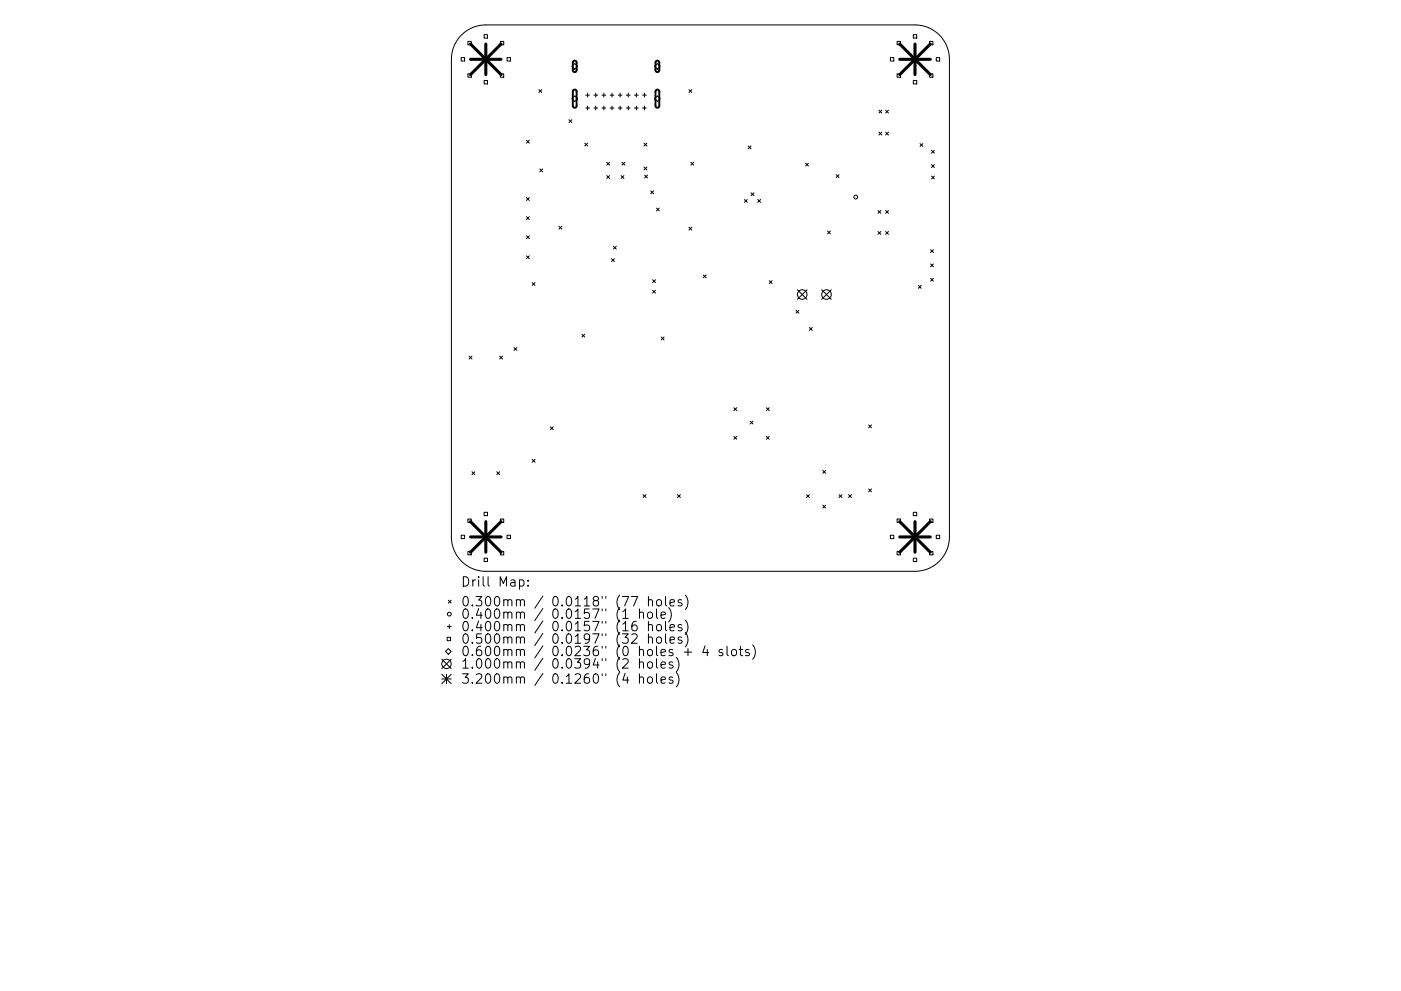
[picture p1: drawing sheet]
<svg xmlns="http://www.w3.org/2000/svg" width="297mm" height="210mm" viewBox="0 0 297 210" stroke-linecap="round" stroke-linejoin="round" font-family="sans-serif">
<defs><g id="words">
<g font-size="2.8">
<text x="97.7" y="124.5">Drill Map:</text>
<text x="97.7" y="128.7">0.300mm / 0.0118&quot; (77 holes)</text>
<text x="97.7" y="131.3">0.400mm / 0.0157&quot; (1 hole)</text>
<text x="97.7" y="133.9">0.400mm / 0.0157&quot; (16 holes)</text>
<text x="97.7" y="136.6">0.500mm / 0.0197&quot; (32 holes)</text>
<text x="97.7" y="139.2">0.600mm / 0.0236&quot; (0 holes + 4 slots)</text>
<text x="97.7" y="141.9">1.000mm / 0.0394&quot; (2 holes)</text>
<text x="97.7" y="145.1">3.200mm / 0.1260&quot; (4 holes)</text>
</g>
</g></defs>
<g fill="none" stroke="#000" stroke-width=".21">
<path d="M97.8 12.2h.7v.7h-.7zM97.8 7.4a7.3 7.3 0 0 1 5.2-2.1h91a7.3 7.3 0 0 1 7.3 7.3v101.3a7.3 7.3 0 0 1-7.3 7.3h-91a7.3 7.3 0 0 1-7.3-7.3v-101.3a7.3 7.3 0 0 1 2.1-5.2zM99.2 8.8h.7v.7h-.7zM99.2 15.7h.7v.7h-.7zM102.6 7.4h.8v.7h-.8zM102.6 17.1h.8v.7h-.8zM106.1 8.8h.7v.7h-.7zM106.1 15.7h.7v.7h-.7zM107.5 12.2h.7v.7h-.7zM114.2 19l.7 .6M114.9 19l-.7 .6M121.2 14.1l.7-.6 .6 .6-.6 .6z"/>
<path d="M124.6 19.8v.8M126.3 19.8v.8M128 19.8v.8M129.8 19.8v.8M131.5 19.8v.8M133.2 19.8v.8M134.9 19.8v.8M136.6 19.8v.8M138.8 14.1l.6-.6 .6 .6-.6 .6zM146.1 19l.6 .6M146.7 19l-.6 .6M188.8 12.2h.7v.7h-.7z"/>
<path d="M190.2 8.8h.7v.7h-.7zM190.2 15.7h.7v.7h-.7zM193.6 7.4h.8v.7h-.8zM193.6 17.1h.8v.7h-.8zM197.1 8.8h.7v.7h-.7zM197.1 15.7h.7v.7h-.7zM198.5 12.2h.7v.7h-.7zM111.6 29.8l.6 .6M112.2 29.8l-.6 .6M114.5 35.8l.6 .6M115.1 35.8l-.6 .6M120.6 25.4l.6 .6"/>
<path d="M121.2 20.9l.7-.6 .6 .6-.6 .6zM121.2 25.4l-.6 .6M124 30.4l.6 .6M124.2 20.2h.8M124.2 22.9h.8M124.6 30.4l-.6 .6M124.6 22.5v.8M125.9 20.2h.8M125.9 22.9h.8M126.3 22.5v.8M127.6 20.2h.8M127.6 22.9h.8"/>
<path d="M128 22.5v.8M128.6 34.4l.6 .6M128.6 37.3l.6 .6M129.2 37.3l-.6 .6M129.2 34.4l-.6 .6M129.3 20.2h.9M129.3 22.9h.9M129.8 22.5v.8M131.1 20.2h.8M131.1 22.9h.8M131.5 22.5v.8M131.7 37.3l.6 .6"/>
<path d="M131.9 34.4l.6 .6M132.3 37.3l-.6 .6M132.5 34.4l-.6 .6M132.8 20.2h.8M132.8 22.9h.8M133.2 22.5v.8M134.5 20.2h.8M134.5 22.9h.8M134.9 22.5v.8M136.2 20.2h.9M136.2 22.9h.9M136.5 30.4l.7 .6"/>
<path d="M136.5 35.4l.7 .6M136.6 22.5v.8M136.7 37.2l.6 .6M137.2 30.4l-.7 .6M137.2 35.4l-.7 .6M137.3 37.2l-.6 .6M138.8 20.9l.6-.6 .6 .6-.6 .6zM146.5 34.4l.6 .6M147.1 34.4l-.6 .6M158.6 31l.6 .6M159.2 31l-.6 .6M170.8 34.6l.6 .6"/>
<path d="M171.4 34.6l-.6 .6M177.3 37.1l.6 .6M177.9 37.1l-.6 .6M186.3 23.4l.7 .6M186.3 28l.7 .6M187 23.4l-.7 .6M187 28l-.7 .6M187.8 23.4l.6 .6M187.8 28l.6 .6M188.4 23.4l-.6 .6M188.4 28l-.6 .6M195.1 30.5l.6 .6"/>
<path d="M195.7 30.5l-.6 .6M197.5 31.9l.6 .6M197.5 34.9l.6 .6M197.5 37.4l.6 .6M198.1 34.9l-.6 .6M198.1 31.9l-.6 .6M198.1 37.4l-.6 .6M111.6 41.9l.6 .6M111.6 46l.6 .6M111.6 50l.6 .6M111.6 54.3l.6 .6M112.2 41.9l-.6 .6"/>
<path d="M112.2 46l-.6 .6M112.2 50l-.6 .6M112.2 54.3l-.6 .6M112.8 60l.6 .6M113.4 60l-.6 .6M118.5 48l.6 .6M119.1 48l-.6 .6M129.7 54.9l.6 .6M130.1 52.3l.6 .6M130.3 54.9l-.6 .6M130.7 52.3l-.6 .6M138 40.5l.6 .6"/>
<path d="M138.4 59.3l.6 .7M138.6 40.5l-.6 .6M139 59.3l-.6 .7M139.2 44.1l.6 .7M139.8 44.1l-.6 .7M146.1 48.2l.6 .6M146.7 48.2l-.6 .6M149.1 58.3l.6 .6M149.7 58.3l-.6 .6M157.8 42.3l.6 .6M158.4 42.3l-.6 .6M159.2 40.9l.7 .6"/>
<path d="M159.9 40.9l-.7 .6M160.7 42.3l.6 .6M161.3 42.3l-.6 .6M163.1 59.6l.6 .6M163.7 59.6l-.6 .6M175.5 49l.6 .6M176.1 49l-.6 .6M186.1 44.7l.7 .6M186.1 49.1l.7 .6M186.8 44.7l-.7 .6M186.8 49.1l-.7 .6M187.8 44.7l.6 .6"/>
<path d="M187.8 49.1l.6 .6M188.4 44.7l-.6 .6M188.4 49.1l-.6 .6M197.3 53l.6 .6M197.3 56l.6 .6M197.3 59l.6 .7M197.9 53l-.6 .6M197.9 56l-.6 .6M197.9 59l-.6 .7M99.5 75.6l.6 .6M100.1 75.6l-.6 .6M105.9 75.6l.6 .6"/>
<path d="M106.5 75.6l-.6 .6M109 73.7l.6 .6M109.6 73.7l-.6 .6M123.4 70.9l.6 .6M124 70.9l-.6 .6M138.4 61.6l.6 .6M139 61.6l-.6 .6M140.2 71.5l.6 .6M140.8 71.5l-.6 .6M168.8 65.8l.6 .6M169.1 61.5l2 2M169.4 65.8l-.6 .6"/>
<path d="M171.1 61.5l-2 2M171.6 69.5l.6 .6M172.2 69.5l-.6 .6M174.2 61.5l2 2M176.2 61.5l-2 2M194.7 60.6l.6 .6M195.3 60.6l-.6 .6M112.8 97.5l.6 .6M113.4 97.5l-.6 .6M116.7 90.6l.6 .6M117.3 90.6l-.6 .6M155.6 86.5l.6 .6"/>
<path d="M155.6 92.6l.6 .6M156.2 86.5l-.6 .6M156.2 92.6l-.6 .6M159 89.3l.6 .7M159.6 89.3l-.6 .7M162.5 86.5l.6 .6M162.5 92.6l.6 .6M163.1 86.5l-.6 .6M163.1 92.6l-.6 .6M174.4 99.8l.7 .6M175.1 99.8l-.7 .6M184.2 90.2l.6 .6"/>
<path d="M184.8 90.2l-.6 .6M97.8 113.6h.7v.7h-.7zM99.2 110.1h.7v.7h-.7zM99.2 117h.7v.7h-.7zM100.1 100.1l.6 .6M100.7 100.1l-.6 .6M102.6 108.7h.8v.7h-.8zM102.6 118.4h.8v.7h-.8zM105.3 100.1l.6 .6M105.9 100.1l-.6 .6M106.1 110.1h.7v.7h-.7zM106.1 117h.7v.7h-.7z"/>
<path d="M107.5 113.6h.7v.7h-.7zM136.3 104.9l.6 .7M136.9 104.9l-.6 .7M143.6 104.9l.6 .7M144.2 104.9l-.6 .7M171 104.9l.6 .7M171.6 104.9l-.6 .7M174.4 107.2l.7 .6M175.1 107.2l-.7 .6M177.9 104.9l.6 .7M178.5 104.9l-.6 .7M179.9 104.9l.6 .7"/>
<path d="M180.5 104.9l-.6 .7M184.2 103.7l.6 .6M184.8 103.7l-.6 .6M188.8 113.6h.7v.7h-.7zM190.2 110.1h.7v.7h-.7zM190.2 117h.7v.7h-.7zM193.6 108.7h.8v.7h-.8zM193.6 118.4h.8v.7h-.8zM197.1 110.1h.7v.7h-.7zM197.1 117h.7v.7h-.7zM198.5 113.6h.7v.7h-.7zM93.7 139.9l2 2"/>
<path d="M94.5 138.2l.6-.6 .6 .6-.6 .6zM94.8 135.2h.7v.7h-.7zM94.9 132.9h.8M95.1 127.3l.6 .7M95.3 132.5v.8M95.7 139.9l-2 2M95.7 127.3l-.6 .7M110.1 123.1l.6-.1 .4 .4v.6l-.2 .3h-.8M112 124.2v.2M112 123.1v.2M132.1 129.8l.5-.6v2M133.9 126.6h1.3l-.9 2"/>
<path d="M134 134.7l.2-.2 .7 .1a.54 .54 0 0 1 .1 .7l-1.1 1.2h1.2M134.9 131.8a.79 .79 0 0 0-.9 .9v.8l.1 .2 .6 .1 .3-.2 .1-.6-.2-.3-.6-.1-.3 .4M135.6 130.1a.5 .5 0 0 1 .8 0v1.1M135.6 129.2v2M135.6 139.8v2M137.4 130.1a.54 .54 0 0 1 .5-.2 .54 .54 0 0 1 .4 .3v.6a.54 .54 0 0 1-.5 .4 .54 .54 0 0 1-.5-.4zM137.5 127.4l.3-.2 .4 .1 .1 1.3M137.5 132.7a.5 .5 0 0 1 .8 .1v1M137.5 135.3a.5 .5 0 0 1 .8 .1v1.1M137.5 126.6v2M137.5 131.8v2M137.5 134.5v2"/>
<path d="M139.2 129.2v1.7l.3 .3M139.2 139.8v1.7l.3 .3M139.3 127.4l.3-.2a.54 .54 0 0 1 .6 .4v.6a.54 .54 0 0 1-.5 .4 .54 .54 0 0 1-.5-.4zM139.3 132.7a.54 .54 0 0 1 .5-.2 .54 .54 0 0 1 .4 .4v.6a.54 .54 0 0 1-.5 .4 .54 .54 0 0 1-.5-.4zM139.3 135.3a.54 .54 0 0 1 .5-.2 .54 .54 0 0 1 .4 .4v.6a.54 .54 0 0 1-.5 .4 .54 .54 0 0 1-.5-.4zM140.1 130.5l1-.2-.1-.3-.6-.1-.3 .2 .1 1h.8M141.1 126.6v1.7l.3 .3M141.1 131.8v1.8l.3 .2M141.1 134.5v1.7l.3 .3M141.8 128.9a2.29 2.29 0 0 1 0 3.1M142.1 127.9l.9-.2-.1-.4-.6-.1-.2 .3v1h.8M142.1 133.2l.9-.2-.1-.4-.6-.1-.2 .3v.9h.8"/>
<path d="M142.1 135.8l.9-.2-.1-.4-.6-.1-.2 .3v1h.8M143.4 139.5a2.29 2.29 0 0 1 0 3M144.5 127.3l-.4-.1-.3 .3 .1 .3 .6 .2v.5h-.7M144.5 132.6l-.4-.1-.3 .3 .1 .3 .6 .2v.4h-.7M144.5 135.2l-.4-.1-.3 .3 .1 .3 .6 .2v.5h-.7M145.1 138.4h1.5M145.3 126.3a2.29 2.29 0 0 1 0 3M145.3 131.6a2.29 2.29 0 0 1 0 3M145.3 134.2a2.29 2.29 0 0 1 0 3M145.9 137.6v1.5M149.5 137l-.5 1.5h1.2M150 137.8v1.3"/>
<path d="M153.2 137.9l-.5-.1-.3 .3 .1 .3 .7 .1v.5h-.8M154.1 137.1v1.7l.3 .3M155.2 138a.54 .54 0 0 1 .5-.2 .54 .54 0 0 1 .4 .4v.5a.54 .54 0 0 1-.5 .4 .54 .54 0 0 1-.5-.4zM156.7 137.8h.8M157 137.1v1.7l.1 .2 .4 .1M158.8 137.9l-.5-.1-.2 .3v.3l.7 .1v.5h-.7M159.6 136.8a2.29 2.29 0 0 1 0 3.1M93.7 143.1l2 2M93.7 144.1h2M94.7 143.1v2M95.7 143.1l-2 2M135.6 140.6a.5 .5 0 0 1 .8 .1v1.1"/>
<path d="M135.6 143.8a.5 .5 0 0 1 .8 .1v1.1M135.6 143v2M137.4 140.6a.54 .54 0 0 1 .5-.2 .54 .54 0 0 1 .4 .4l-.1 .8a.54 .54 0 0 1-.5 .2 .54 .54 0 0 1-.4-.4zM137.5 143.7a.54 .54 0 0 1 .8 .3v.6a.54 .54 0 0 1-.5 .4 .54 .54 0 0 1-.5-.4v-.6zM139.2 143v1.7l.3 .3M140.1 141.1l1-.2-.1-.4-.6-.1-.3 .3 .1 1h.8M140.1 144.3l1-.2-.1-.4-.6-.1-.3 .3 .1 1h.8M142.6 140.5l-.5-.1-.2 .3 .1 .3 .6 .2v.5h-.7M142.6 143.7l-.5-.1-.2 .3 .1 .3 .6 .2v.5h-.7M143.4 142.7a2.29 2.29 0 0 1 0 3"/>
<circle cx="181.4" cy="41.8" r=".41"/>
<circle cx="170.1" cy="62.5" r="1.01"/>
<circle cx="175.2" cy="62.5" r="1.01"/>
<circle cx="95.3" cy="130.3" r=".41"/>
<circle cx="94.7" cy="140.9" r="1"/>
</g>
<path d="M121.6 13l.4-.1 .2 .3v1.8l-.3 .3-.3-.1-.1-.2zM121.6 19.1l.4-.1 .3 .4v3.1l-.4 .4-.3-.1-.2-.3v-3.1zM139.1 13l.4-.1 .3 .3v1.8l-.3 .3-.4-.1-.1-.2zM139.1 19.1l.4-.1 .3 .4v3.1l-.4 .4-.3-.1-.1-.3v-3.1z" fill="none" stroke="#000" stroke-width=".41"/>
<g fill="none" stroke="#000" stroke-width=".65">
<path d="M99.8 9.3l6.4 6.5M99.8 12.6h6.4M103 9.3v6.5M106.2 9.3l-6.4 6.5M190.8 12.6h6.4M190.8 9.3l6.4 6.5M194 9.3v6.5M197.2 9.3l-6.4 6.5M99.8 110.7l6.4 6.5M99.8 113.9h6.4M103 110.7v6.5M106.2 110.7l-6.4 6.5"/>
<path d="M190.8 113.9h6.4M190.8 110.7l6.4 6.5M194 110.7v6.5M197.2 110.7l-6.4 6.5"/>
</g>
<use href="#words"/>
</svg>
